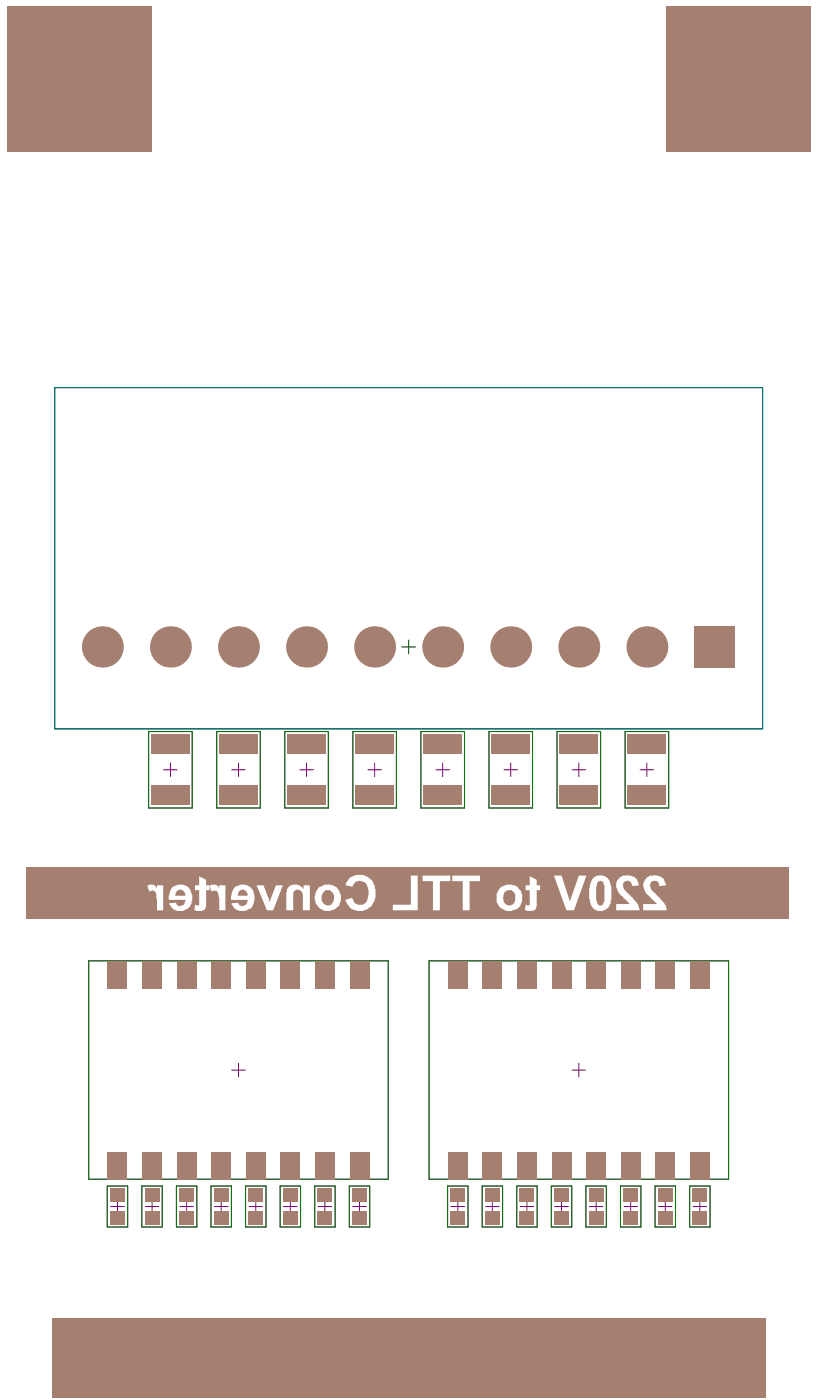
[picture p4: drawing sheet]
<svg xmlns="http://www.w3.org/2000/svg" width="100mm" height="171mm" viewBox="0 0 100 171" stroke-linecap="round" stroke-linejoin="round" font-family="sans-serif">
<g fill="none" stroke="#800080" stroke-width=".12">
<path d="M18.1 89.2h5.3v9.3h-5.3zM19.9 93.9h1.7M20.8 93.1v1.6M26.4 89.2h5.3v9.3h-5.3zM28.2 93.9h1.7M29.1 93.1v1.6M34.7 89.2h5.3v9.3h-5.3zM36.5 93.9h1.7M37.4 93.1v1.6M43 89.2h5.3v9.3h-5.3zM44.8 93.9h1.7M45.7 93.1v1.6"/>
<path d="M51.3 89.2h5.3v9.3h-5.3zM53.1 93.9h1.7M54 93.1v1.6M59.6 89.2h5.3v9.3h-5.3zM61.4 93.9h1.7M62.3 93.1v1.6M67.9 89.2h5.3v9.3h-5.3zM69.7 93.9h1.7M70.6 93.1v1.6M76.2 89.2h5.3v9.3h-5.3zM78 93.9h1.7M78.9 93.1v1.6"/>
<path d="M10.8 117.2h36.5v26.6h-36.5zM52.3 117.2h36.5v26.6h-36.5zM28.2 130.5h1.7M29.1 129.7v1.6M69.7 130.5h1.7M70.6 129.7v1.6M13.1 144.7h2.5v4.9h-2.5zM13.5 147.1h1.6M14.3 146.3v1.7M17.3 144.7h2.5v4.9h-2.5zM17.7 147.1h1.7M18.5 146.3v1.7"/>
<path d="M21.5 144.7h2.5v4.9h-2.5zM21.9 147.1h1.7M22.7 146.3v1.7M25.7 144.7h2.5v4.9h-2.5zM26.1 147.1h1.7M27 146.3v1.7M29.9 144.7h2.5v4.9h-2.5zM30.3 147.1h1.7M31.2 146.3v1.7M34.1 144.7h2.5v4.9h-2.5zM34.6 147.1h1.6M35.4 146.3v1.7"/>
<path d="M38.4 144.7h2.5v4.9h-2.5zM38.8 147.1h1.6M39.6 146.3v1.7M42.6 144.7h2.5v4.9h-2.5zM43 147.1h1.7M43.8 146.3v1.7M54.6 144.7h2.5v4.9h-2.5zM55 147.1h1.6M55.8 146.3v1.7M58.8 144.7h2.5v4.9h-2.5zM59.2 147.1h1.7M60 146.3v1.7"/>
<path d="M63 144.7h2.5v4.9h-2.5zM63.4 147.1h1.7M64.2 146.3v1.7M67.2 144.7h2.5v4.9h-2.5zM67.6 147.1h1.7M68.5 146.3v1.7M71.4 144.7h2.5v4.9h-2.5zM71.8 147.1h1.7M72.7 146.3v1.7M75.6 144.7h2.5v4.9h-2.5zM76.1 147.1h1.6M76.9 146.3v1.7"/>
<path d="M79.9 144.7h2.4v4.9h-2.4zM80.3 147.1h1.6M81.1 146.3v1.7M84.1 144.7h2.5v4.9h-2.5zM84.5 147.1h1.6M85.3 146.3v1.7"/>
</g>
<g fill="none" stroke="#000" stroke-width=".12">
<path d="M6.7 47.3h86.3v41.6h-86.3zM49 78.9h1.6M49.8 78.1v1.6M19.5 106.4h2.5v5h-2.5zM19.9 108.9h1.7M20.8 108v1.7M27.8 106.4h2.5v5h-2.5zM28.2 108.9h1.7M29.1 108v1.7M36.1 106.4h2.5v5h-2.5zM36.5 108.9h1.7M37.4 108v1.7"/>
<path d="M44.4 106.4h2.5v5h-2.5zM44.8 108.9h1.7M45.7 108v1.7M52.7 106.4h2.5v5h-2.5zM53.1 108.9h1.7M54 108v1.7M61 106.4h2.5v5h-2.5zM61.4 108.9h1.7M62.3 108v1.7M69.3 106.4h2.5v5h-2.5zM69.7 108.9h1.7M70.6 108v1.7"/>
<path d="M77.6 106.4h2.5v5h-2.5zM78 108.9h1.7M78.9 108v1.7"/>
</g>
<g fill="none" stroke="#008000" stroke-width=".12">
<path d="M18.1 89.2h5.3v9.3h-5.3zM26.4 89.2h5.3v9.3h-5.3zM34.7 89.2h5.3v9.3h-5.3zM43 89.2h5.3v9.3h-5.3zM51.3 89.2h5.3v9.3h-5.3zM59.6 89.2h5.3v9.3h-5.3zM67.9 89.2h5.3v9.3h-5.3zM76.2 89.2h5.3v9.3h-5.3zM10.8 117.2h36.5v26.6h-36.5zM52.3 117.2h36.5v26.6h-36.5zM13.1 144.7h2.5v4.9h-2.5zM17.3 144.7h2.5v4.9h-2.5z"/>
<path d="M21.5 144.7h2.5v4.9h-2.5zM25.7 144.7h2.5v4.9h-2.5zM29.9 144.7h2.5v4.9h-2.5zM34.1 144.7h2.5v4.9h-2.5zM38.4 144.7h2.5v4.9h-2.5zM42.6 144.7h2.5v4.9h-2.5zM54.6 144.7h2.5v4.9h-2.5zM58.8 144.7h2.5v4.9h-2.5zM63 144.7h2.5v4.9h-2.5zM67.2 144.7h2.5v4.9h-2.5zM71.4 144.7h2.5v4.9h-2.5zM75.6 144.7h2.5v4.9h-2.5z"/>
<path d="M79.9 144.7h2.4v4.9h-2.4zM84.1 144.7h2.5v4.9h-2.5z"/>
</g>
<path d="M6.7 47.3h86.3v41.6h-86.3zM19.5 106.4h2.5v5h-2.5zM27.8 106.4h2.5v5h-2.5zM36.1 106.4h2.5v5h-2.5zM44.4 106.4h2.5v5h-2.5zM52.7 106.4h2.5v5h-2.5zM61 106.4h2.5v5h-2.5zM69.3 106.4h2.5v5h-2.5zM77.6 106.4h2.5v5h-2.5z" fill="none" stroke="#008080" stroke-width=".12"/>
<g fill="#a57f6f">
<path d="M6.3 160.7h87v9.8h-87z" fill-rule="evenodd"/>
<path d="M3.2 105.7h92.9v6.3h-92.9z" fill-rule="evenodd"/>
</g>
<g fill="#fff">
<path d="M78.9 107l.3-.2a2.16 2.16 0 0 1 1.6 .3l.3 .7h.1v.2l-.9 .1a.66 .66 0 0 0-.3-.6 .56 .56 0 0 0-.7 .1 .56 .56 0 0 0 0 .7l.1 .3 .8 .7a2.47 2.47 0 0 1 1.1 1.6v.1h-2.9v-.7h1.7l-.9-.9a2.16 2.16 0 0 1-.8-1.4v-.3l.2-.2v-.2z"/>
<path d="M75.6 107l.4-.2h.4v-.1l.9 .3a.84 .84 0 0 1 .5 .7l.1 .3-.8 .1v-.2a.63 .63 0 0 0-1.1-.3 .79 .79 0 0 0 .3 1.1l.8 .8 .5 .6 .1 .1 .3 .8h-2.9v-.7h1.6l-.6-.7a2.45 2.45 0 0 1-1-1.5 1.34 1.34 0 0 1 .4-1.1z"/>
<path d="M67.5 106.8h1l1 3.1 1.1-3.1h.9l-1.5 4.2h-1z"/>
<path d="M64.6 106.9l.8 .4v.7h.4v.6h-.4v1.5a.76 .76 0 0 1-.7 1l-.7-.1 .1-.7a.29 .29 0 0 0 .3 .1 .29 .29 0 0 0 .2-.3v-1.5h-.5v-.6h.5z"/>
<path d="M55.1 106.8h3.4v.7h-1.3v3.5h-.8v-3.5h-1.3z"/>
<path d="M51.5 106.8h3.4v.7h-1.3v3.5h-.8v-3.5h-1.3z"/>
<path d="M50.1 106.8h.8v4.2h-3v-.7h2.2z"/>
<path d="M42.7 107h.1a1.98 1.98 0 0 1 3 1.7 2.06 2.06 0 0 1-1.8 2.4 1.71 1.71 0 0 1-1.8-1.1l-.1-.2 .8-.3 .1 .2a.93 .93 0 0 0 1.6 .4 1.02 1.02 0 0 0 .2-.9h.1a2.22 2.22 0 0 0-.4-1.6h-.2a.97 .97 0 0 0-1.3 .4v.1l-.8-.1v-.3z"/>
<path d="M35.2 108.1a1.33 1.33 0 0 1 1.7 .2l.1 .1v-.4h.8v3h-.9v-1.4a.86 .86 0 0 0-.7-1.1 .58 .58 0 0 0-.5 .6v1.9h-.8v-2.2l.1-.1v-.3h.1z"/>
<path d="M31.3 108h.8l.7 1.6 .1 .5 .7-2.1h.9l-1.2 3h-.8z"/>
<path d="M25.6 108l.4-.1a.71 .71 0 0 1 .7 .5v-.4h.8v3h-.8v-1.6l-.1-.1a.54 .54 0 0 0-.3-.6l-.2-.1v.1h-.2h-.1l-.3-.6z"/>
<path d="M24.3 106.9l.8 .4v.7h.4v.6h-.4v1.5a.76 .76 0 0 1-.7 1l-.7-.1 .1-.7a.29 .29 0 0 0 .3 .1 .29 .29 0 0 0 .2-.3v-1.5h-.5v-.6h.5z"/>
<path d="M18 108l.4-.1a.71 .71 0 0 1 .7 .5v-.4h.8v3h-.8v-1.3v-.3a.58 .58 0 0 0-.2-.6 .58 .58 0 0 0-.6-.1h-.1l-.2-.6z"/>
<path d="M72.9 107.5h.2a.32 .32 0 0 1 .4 .1 .97 .97 0 0 1 .2 .9v.3a3.2 3.2 0 0 1-.2 1.5h-.1a.36 .36 0 0 1-.6-.1 4.3 4.3 0 0 1-.1-1.9l.1-.6zM72.4 107a2.53 2.53 0 0 0-.6 1.9v.2a2.54 2.54 0 0 0 .5 1.8 1.35 1.35 0 0 0 2-.4 4.4 4.4 0 0 0 .2-2.3l-.1-.2a1.17 1.17 0 0 0-1-1.2l-.3-.1v.1h-.3z"/>
<path d="M61.5 108.7a.78 .78 0 0 1 1.3 .5v.1a.8 .8 0 0 1-.2 .9 .8 .8 0 0 1-.9 .1l-.2-.2-.2-.6zM61.1 108.1l-.1 .1a1.78 1.78 0 0 0-.2 2.2 1.5 1.5 0 0 0 1.9 .5 1.04 1.04 0 0 0 .9-.9v-.2a1.9 1.9 0 0 0-.1-1.1l-.1-.1a1.36 1.36 0 0 0-1-.7h-.7z"/>
<path d="M39.5 108.7a.81 .81 0 0 1 .9 0 .81 .81 0 0 1 .3 .8v.3h-.1a.58 .58 0 0 1-.6 .6 .98 .98 0 0 1-.8-.6v-.1a.86 .86 0 0 1 .3-.9zM38.9 108.2l-.1 .2a.97 .97 0 0 0-.4 .8 1.71 1.71 0 0 0 1.3 1.9h.3a1.62 1.62 0 0 0 1.6-1.3v-.4a1.62 1.62 0 0 0-2.1-1.5z"/>
<path d="M29.3 108.6a.6 .6 0 0 1 .7 0 .6 .6 0 0 1 .2 .6h-1.2a.58 .58 0 0 1 .3-.5zM28.7 108.1l-.2 .2-.3 .6v.9h2a.66 .66 0 0 1-.9 .6h-.1l-.2-.3-.8 .1v.1a1.52 1.52 0 0 0 1.6 .8l.4-.2a.59 .59 0 0 0 .6-.5l.1-.1a2.1 2.1 0 0 0-.3-2.1h-.1a1.24 1.24 0 0 0-1.5-.1z"/>
<path d="M21.7 108.6h.1a.6 .6 0 0 1 .6 0 .6 .6 0 0 1 .2 .6h-1.3h.1v-.4zM21.1 108.1l-.2 .2-.2 .6-.1 .9h2l-.1 .2a.34 .34 0 0 1-.4 .4l-.2 .1a.58 .58 0 0 1-.5-.4l-.8 .1 .1 .1a1.51 1.51 0 0 0 2.4 .3h.1l.1-.3a2.1 2.1 0 0 0-.3-2.1h-.1a1.6 1.6 0 0 0-1.8-.1z"/>
</g>
<g fill="#a57f6f">
<path d="M84.7 76.4h4.9v5h-4.9z" fill-rule="evenodd"/>
<path d="M81.1 .8h17.7v17.7h-17.7z" fill-rule="evenodd"/>
<path d="M.8 .8h17.7v17.7h-17.7z" fill-rule="evenodd"/>
<path d="M88 161.1h2v7.7h-2z" fill-rule="evenodd"/>
<path d="M85.3 161.1h2.1v7.7h-2.1z" fill-rule="evenodd"/>
<path d="M82.6 161.1h2.1v7.7h-2.1z" fill-rule="evenodd"/>
<path d="M80 161.1h2v7.7h-2z" fill-rule="evenodd"/>
<path d="M77.3 161.1h2.1v7.7h-2.1z" fill-rule="evenodd"/>
<path d="M74.7 161.1h2v7.7h-2z" fill-rule="evenodd"/>
<path d="M72 161.1h2.1v7.7h-2.1z" fill-rule="evenodd"/>
<path d="M69.4 161.1h2v7.7h-2z" fill-rule="evenodd"/>
<path d="M66.7 161.1h2.1v7.7h-2.1z" fill-rule="evenodd"/>
<path d="M64.1 161.1h2v7.7h-2z" fill-rule="evenodd"/>
<path d="M61.4 161.1h2.1v7.7h-2.1z" fill-rule="evenodd"/>
<path d="M58.7 161.1h2.1v7.7h-2.1z" fill-rule="evenodd"/>
<path d="M56.1 161.1h2v7.7h-2z" fill-rule="evenodd"/>
<path d="M53.4 161.1h2.1v7.7h-2.1z" fill-rule="evenodd"/>
<path d="M50.8 161.1h2v7.7h-2z" fill-rule="evenodd"/>
<path d="M48.1 161.1h2.1v7.7h-2.1z" fill-rule="evenodd"/>
<path d="M45.5 161.1h2v7.7h-2z" fill-rule="evenodd"/>
<path d="M42.8 161.1h2.1v7.7h-2.1z" fill-rule="evenodd"/>
<path d="M29.5 161.1h2.1v7.7h-2.1z" fill-rule="evenodd"/>
<path d="M26.9 161.1h2v7.7h-2z" fill-rule="evenodd"/>
<path d="M24.2 161.1h2.1v7.7h-2.1z" fill-rule="evenodd"/>
<path d="M21.6 161.1h2v7.7h-2z" fill-rule="evenodd"/>
<path d="M18.9 161.1h2.1v7.7h-2.1z" fill-rule="evenodd"/>
<path d="M16.3 161.1h2v7.7h-2z" fill-rule="evenodd"/>
<path d="M13.6 161.1h2.1v7.7h-2.1z" fill-rule="evenodd"/>
<path d="M10.9 161.1h2.1v7.7h-2.1z" fill-rule="evenodd"/>
<path d="M26.7 89.6h4.7v2.4h-4.7z" fill-rule="evenodd"/>
<path d="M26.7 95.8h4.7v2.4h-4.7z" fill-rule="evenodd"/>
<path d="M18.4 89.6h4.7v2.4h-4.7z" fill-rule="evenodd"/>
<path d="M18.4 95.8h4.7v2.4h-4.7z" fill-rule="evenodd"/>
<path d="M76.5 89.6h4.7v2.4h-4.7z" fill-rule="evenodd"/>
<path d="M76.5 95.8h4.7v2.4h-4.7z" fill-rule="evenodd"/>
<path d="M63 140.5h2.4v3.4h-2.4z" fill-rule="evenodd"/>
<path d="M67.3 140.5h2.3v3.4h-2.3z" fill-rule="evenodd"/>
<path d="M71.5 140.5h2.4v3.4h-2.4z" fill-rule="evenodd"/>
<path d="M75.7 140.5h2.4v3.4h-2.4z" fill-rule="evenodd"/>
<path d="M75.7 117.2h2.4v3.3h-2.4z" fill-rule="evenodd"/>
<path d="M71.5 117.2h2.4v3.3h-2.4z" fill-rule="evenodd"/>
<path d="M67.3 117.2h2.3v3.3h-2.3z" fill-rule="evenodd"/>
<path d="M63 117.2h2.4v3.3h-2.4z" fill-rule="evenodd"/>
<path d="M58.8 117.2h2.4v3.3h-2.4z" fill-rule="evenodd"/>
<path d="M79.9 117.2h2.4v3.3h-2.4z" fill-rule="evenodd"/>
<path d="M79.9 140.5h2.4v3.4h-2.4z" fill-rule="evenodd"/>
<path d="M58.8 140.5h2.4v3.4h-2.4z" fill-rule="evenodd"/>
<path d="M54.6 117.2h2.4v3.3h-2.4z" fill-rule="evenodd"/>
<path d="M54.6 140.5h2.4v3.4h-2.4z" fill-rule="evenodd"/>
<path d="M84.1 117.2h2.4v3.3h-2.4z" fill-rule="evenodd"/>
<path d="M84.1 140.5h2.4v3.4h-2.4z" fill-rule="evenodd"/>
<path d="M21.6 140.5h2.3v3.4h-2.3z" fill-rule="evenodd"/>
<path d="M25.8 140.5h2.4v3.4h-2.4z" fill-rule="evenodd"/>
<path d="M30 140.5h2.4v3.4h-2.4z" fill-rule="evenodd"/>
<path d="M34.2 140.5h2.4v3.4h-2.4z" fill-rule="evenodd"/>
<path d="M34.2 117.2h2.4v3.3h-2.4z" fill-rule="evenodd"/>
<path d="M30 117.2h2.4v3.3h-2.4z" fill-rule="evenodd"/>
<path d="M25.8 117.2h2.4v3.3h-2.4z" fill-rule="evenodd"/>
<path d="M21.6 117.2h2.3v3.3h-2.3z" fill-rule="evenodd"/>
<path d="M17.3 117.2h2.4v3.3h-2.4z" fill-rule="evenodd"/>
<path d="M38.4 117.2h2.4v3.3h-2.4z" fill-rule="evenodd"/>
<path d="M38.4 140.5h2.4v3.4h-2.4z" fill-rule="evenodd"/>
<path d="M17.3 140.5h2.4v3.4h-2.4z" fill-rule="evenodd"/>
<path d="M13.1 117.2h2.4v3.3h-2.4z" fill-rule="evenodd"/>
<path d="M13.1 140.5h2.4v3.4h-2.4z" fill-rule="evenodd"/>
<path d="M42.6 117.2h2.4v3.3h-2.4z" fill-rule="evenodd"/>
<path d="M42.6 140.5h2.4v3.4h-2.4z" fill-rule="evenodd"/>
<path d="M17.6 147.8h1.8v1.6h-1.8z" fill-rule="evenodd"/>
<path d="M17.6 144.9h1.8v1.6h-1.8z" fill-rule="evenodd"/>
<path d="M80.2 144.9h1.8v1.6h-1.8z" fill-rule="evenodd"/>
<path d="M80.2 147.8h1.8v1.6h-1.8z" fill-rule="evenodd"/>
<path d="M71.8 144.9h1.8v1.6h-1.8z" fill-rule="evenodd"/>
<path d="M71.8 147.8h1.8v1.6h-1.8z" fill-rule="evenodd"/>
<path d="M63.3 144.9h1.8v1.6h-1.8z" fill-rule="evenodd"/>
<path d="M63.3 147.8h1.8v1.6h-1.8z" fill-rule="evenodd"/>
<path d="M13.4 144.9h1.8v1.6h-1.8z" fill-rule="evenodd"/>
<path d="M13.4 147.8h1.8v1.6h-1.8z" fill-rule="evenodd"/>
<path d="M38.7 144.9h1.8v1.6h-1.8z" fill-rule="evenodd"/>
<path d="M38.7 147.8h1.8v1.6h-1.8z" fill-rule="evenodd"/>
<path d="M67.6 147.8h1.7v1.6h-1.7z" fill-rule="evenodd"/>
<path d="M67.6 144.9h1.7v1.6h-1.7z" fill-rule="evenodd"/>
<path d="M21.9 144.9h1.7v1.6h-1.7z" fill-rule="evenodd"/>
<path d="M21.9 147.8h1.7v1.6h-1.7z" fill-rule="evenodd"/>
<path d="M59.1 147.8h1.8v1.6h-1.8z" fill-rule="evenodd"/>
<path d="M59.1 144.9h1.8v1.6h-1.8z" fill-rule="evenodd"/>
<path d="M54.9 144.9h1.8v1.6h-1.8z" fill-rule="evenodd"/>
<path d="M54.9 147.8h1.8v1.6h-1.8z" fill-rule="evenodd"/>
<path d="M42.9 147.8h1.8v1.6h-1.8z" fill-rule="evenodd"/>
<path d="M42.9 144.9h1.8v1.6h-1.8z" fill-rule="evenodd"/>
<path d="M76 147.8h1.8v1.6h-1.8z" fill-rule="evenodd"/>
<path d="M76 144.9h1.8v1.6h-1.8z" fill-rule="evenodd"/>
<path d="M34.5 147.8h1.8v1.6h-1.8z" fill-rule="evenodd"/>
<path d="M34.5 144.9h1.8v1.6h-1.8z" fill-rule="evenodd"/>
<path d="M30.3 144.9h1.8v1.6h-1.8z" fill-rule="evenodd"/>
<path d="M30.3 147.8h1.8v1.6h-1.8z" fill-rule="evenodd"/>
<path d="M26.1 147.8h1.8v1.6h-1.8z" fill-rule="evenodd"/>
<path d="M26.1 144.9h1.8v1.6h-1.8z" fill-rule="evenodd"/>
<path d="M84.4 147.8h1.8v1.6h-1.8z" fill-rule="evenodd"/>
<path d="M84.4 144.9h1.8v1.6h-1.8z" fill-rule="evenodd"/>
<path d="M35 95.8h4.7v2.4h-4.7z" fill-rule="evenodd"/>
<path d="M35 89.6h4.7v2.4h-4.7z" fill-rule="evenodd"/>
<path d="M43.3 95.8h4.7v2.4h-4.7z" fill-rule="evenodd"/>
<path d="M43.3 89.6h4.7v2.4h-4.7z" fill-rule="evenodd"/>
<path d="M68.2 95.8h4.7v2.4h-4.7z" fill-rule="evenodd"/>
<path d="M68.2 89.6h4.7v2.4h-4.7z" fill-rule="evenodd"/>
<path d="M51.6 95.8h4.7v2.4h-4.7z" fill-rule="evenodd"/>
<path d="M51.6 89.6h4.7v2.4h-4.7z" fill-rule="evenodd"/>
<path d="M59.9 95.8h4.7v2.4h-4.7z" fill-rule="evenodd"/>
<path d="M59.9 89.6h4.7v2.4h-4.7z" fill-rule="evenodd"/>
</g>
<g fill="#a57f6f">
<circle cx="12.5" cy="78.9" r="2.51"/>
<circle cx="37.4" cy="78.9" r="2.51"/>
<circle cx="45.7" cy="78.9" r="2.51"/>
<circle cx="78.9" cy="78.9" r="2.51"/>
<circle cx="70.6" cy="78.9" r="2.51"/>
<circle cx="62.3" cy="78.9" r="2.51"/>
<circle cx="20.8" cy="78.9" r="2.51"/>
<circle cx="29.1" cy="78.9" r="2.51"/>
<circle cx="54" cy="78.9" r="2.51"/>
</g>
</svg>
